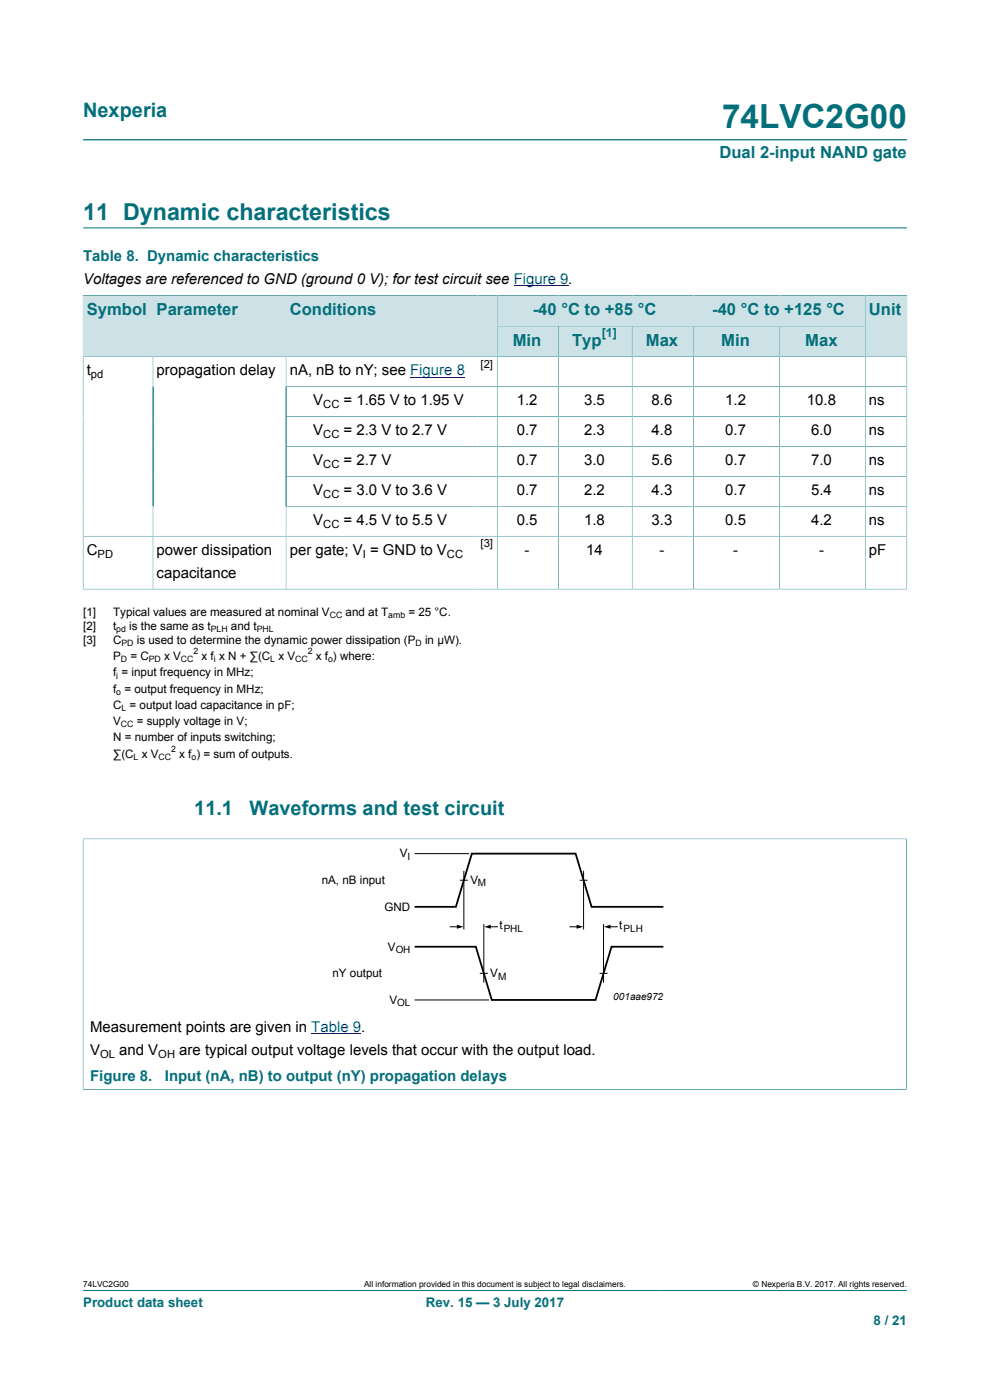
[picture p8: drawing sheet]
<svg xmlns="http://www.w3.org/2000/svg" width="210mm" height="297mm" viewBox="0 0 210 297" stroke-linecap="round" stroke-linejoin="round" font-family="sans-serif">
<defs><g id="words">
<text font-size="7.1" fill="#036f7b" x="153.2" y="27.2">74LVC2G00</text>
<text font-size="4.9" fill="#036f7b" x="17.6" y="46.6">11 Dynamic characteristics</text>
<g font-size="4.2" fill="#036f7b">
<text x="17.6" y="24.8">Nexperia</text>
<text x="41.2" y="173">11.1</text>
<text x="52.9" y="173">Waveforms and test circuit</text>
</g>
<g font-size="3.5" fill="#036f7b">
<text x="152.6" y="33.5">Dual 2-input NAND gate</text>
<text x="18.4" y="66.8">Symbol</text>
<text x="33.2" y="66.8">Parameter</text>
<text x="61.5" y="66.8">Conditions</text>
<text x="113" y="66.8">-40 °C to +85 °C</text>
<text x="151.1" y="66.8">-40 °C to +125 °C</text>
<text x="184.3" y="66.8">Unit</text>
<text x="108.8" y="73.3">Min</text>
<text x="121.4" y="73.3">Typ</text>
<text x="137" y="73.3">Max</text>
<text x="153" y="73.3">Min</text>
<text x="170.8" y="73.3">Max</text>
</g>
<g font-size="3.2" fill="#036f7b">
<text x="17.6" y="55.4">Table 8. Dynamic characteristics</text>
<text x="19.1" y="229.4">Figure 8.  Input (nA, nB) to output (nY) propagation delays</text>
</g>
<g font-size="3.2">
<text x="17.6" y="60.3">Voltages are referenced to GND (ground 0 V); for test circuit see Figure 9.</text>
<text x="18.4" y="79.7">t</text>
<text x="33.2" y="79.7">propagation delay</text>
<text x="61.5" y="79.7">nA, nB to nY; see Figure 8</text>
<text x="66.5" y="86">V</text>
<text x="72.9" y="86">= 1.65 V to 1.95 V</text>
<text x="109.6" y="86">1.2</text>
<text x="123.9" y="86">3.5</text>
<text x="138.2" y="86">8.6</text>
<text x="153.8" y="86">1.2</text>
<text x="171.2" y="86">10.8</text>
<text x="184.3" y="86">ns</text>
<text x="66.5" y="92.4">V</text>
<text x="72.9" y="92.4">= 2.3 V to 2.7 V</text>
<text x="109.6" y="92.4">0.7</text>
<text x="123.9" y="92.4">2.3</text>
<text x="138.2" y="92.4">4.8</text>
<text x="153.8" y="92.4">0.7</text>
<text x="172.1" y="92.4">6.0</text>
<text x="184.3" y="92.4">ns</text>
<text x="66.5" y="98.7">V</text>
<text x="72.9" y="98.7">= 2.7 V</text>
<text x="109.6" y="98.7">0.7</text>
<text x="123.9" y="98.7">3.0</text>
<text x="138.2" y="98.7">5.6</text>
<text x="153.8" y="98.7">0.7</text>
<text x="172.1" y="98.7">7.0</text>
<text x="184.3" y="98.7">ns</text>
<text x="66.5" y="105.1">V</text>
<text x="72.9" y="105.1">= 3.0 V to 3.6 V</text>
<text x="109.6" y="105.1">0.7</text>
<text x="123.9" y="105.1">2.2</text>
<text x="138.2" y="105.1">4.3</text>
<text x="153.8" y="105.1">0.7</text>
<text x="172.1" y="105.1">5.4</text>
<text x="184.3" y="105.1">ns</text>
<text x="66.5" y="111.4">V</text>
<text x="72.9" y="111.4">= 4.5 V to 5.5 V</text>
<text x="109.6" y="111.4">0.5</text>
<text x="123.9" y="111.4">1.8</text>
<text x="138.2" y="111.4">3.3</text>
<text x="153.8" y="111.4">0.5</text>
<text x="172.1" y="111.4">4.2</text>
<text x="184.3" y="111.4">ns</text>
<text x="18.4" y="117.8">C</text>
<text x="33.2" y="117.8">power dissipation</text>
<text x="61.5" y="117.8">per gate; V = GND to V</text>
<text x="111.3" y="117.8">-</text>
<text x="124.4" y="117.8">14</text>
<text x="139.9" y="117.8">-</text>
<text x="155.5" y="117.8">-</text>
<text x="173.7" y="117.8">-</text>
<text x="184.3" y="117.8">pF</text>
<text x="33.2" y="122.6">capacitance</text>
<text x="19.1" y="218.9">Measurement points are given in Table 9.</text>
<text x="19.1" y="223.8">V</text>
<text x="25.3" y="223.8">and V</text>
<text x="38" y="223.8">are typical output voltage levels that occur with the output load.</text>
</g>
<g font-size="2.8" fill="#036f7b">
<text x="17.6" y="277.3">Product data sheet</text>
<text x="90.3" y="277.3">Rev. 15 — 3 July 2017</text>
<text x="185.3" y="281">8 / 21</text>
</g>
<text font-size="2.6" fill="#036f7b" x="127.6" y="71.5">[1]</text>
<g font-size="2.5">
<text x="17.6" y="130.6">[1]</text>
<text x="24" y="130.6">Typical values are measured at nominal V</text>
<text x="73.3" y="130.6">and at T</text>
<text x="86.6" y="130.6">= 25 °C.</text>
<text x="17.6" y="133.6">[2]</text>
<text x="17.6" y="136.6">[3]</text>
<text x="24" y="133.6">t</text>
<text x="24" y="136.6">C</text>
<text x="27.4" y="133.6">is the same as t</text>
<text x="29" y="136.6">is used to determine the dynamic power dissipation (P</text>
<text x="49" y="133.6">and t</text>
<text x="90.2" y="136.6">in μW).</text>
<text x="24" y="140">P</text>
<text x="24" y="143.5">f = input frequency in MHz;</text>
<text x="27.7" y="140">= C</text>
<text x="34.8" y="140">x V</text>
<text x="42.8" y="140">x f x N + ∑(C x V</text>
<text x="67" y="140">x f ) where:</text>
<text x="24" y="146.9">f = output frequency in MHz;</text>
<text x="24" y="150.4">C = output load capacitance in pF;</text>
<text x="24" y="153.8">V</text>
<text x="29" y="153.8">= supply voltage in V;</text>
<text x="24" y="157.3">N = number of inputs switching;</text>
<text x="24" y="160.8">∑(C x V</text>
<text x="38" y="160.8">x f ) = sum of outputs.</text>
<text x="84.8" y="181.9">V</text>
<text x="68.2" y="187.6">nA, nB input</text>
<text x="99.8" y="187.4">V</text>
<text x="81.6" y="193.2">GND</text>
<text x="106" y="197.1">t</text>
<text x="131.4" y="197.1">t</text>
<text x="82.3" y="201.7">V</text>
<text x="70.5" y="207.3">nY output</text>
<text x="104" y="207.3">V</text>
<text x="82.6" y="213">V</text>
</g>
<g font-size="2.4">
<text x="19.3" y="80.3">pd</text>
<text x="102" y="78">[2]</text>
<text x="68.6" y="86.6">CC</text>
<text x="68.6" y="93">CC</text>
<text x="68.6" y="99.3">CC</text>
<text x="68.6" y="105.7">CC</text>
<text x="68.6" y="112">CC</text>
<text x="20.7" y="118.4">PD</text>
<text x="77" y="118.4">I</text>
<text x="94.8" y="118.4">CC</text>
<text x="102" y="116.1">[3]</text>
<text x="21.2" y="224.4">OL</text>
<text x="33.6" y="224.4">OH</text>
</g>
<g font-size="2.1">
<text x="86.5" y="182.4">I</text>
<text x="101.4" y="187.9">M</text>
<text x="106.9" y="197.7">PHL</text>
<text x="132.2" y="197.7">PLH</text>
<text x="83.9" y="202.2">OH</text>
<text x="105.6" y="207.8">M</text>
<text x="84.2" y="213.5">OL</text>
<text x="130.1" y="212.1">001aae972</text>
</g>
<g font-size="1.9">
<text x="69.9" y="131.1">CC</text>
<text x="82.4" y="131.1">amb</text>
<text x="24.7" y="134.1">pd</text>
<text x="25.8" y="137">PD</text>
<text x="44.7" y="134.1">PLH</text>
<text x="54.5" y="134.1">PHL</text>
<text x="88.1" y="137">D</text>
<text x="24.7" y="143.9">i</text>
<text x="25.6" y="140.5">D</text>
<text x="31.6" y="140.5">PD</text>
<text x="38.4" y="140.5">CC</text>
<text x="41.1" y="138.7">2</text>
<text x="45.4" y="140.5">i</text>
<text x="57.3" y="140.5">L</text>
<text x="62.6" y="140.5">CC</text>
<text x="65.3" y="138.7">2</text>
<text x="69.6" y="140.5">o</text>
<text x="24.7" y="147.4">o</text>
<text x="25.6" y="154.3">CC</text>
<text x="25.8" y="150.9">L</text>
<text x="28.4" y="161.2">L</text>
<text x="33.6" y="161.2">CC</text>
<text x="36.3" y="159.5">2</text>
<text x="40.6" y="161.2">o</text>
</g>
<g font-size="1.8">
<text x="17.6" y="273.1">74LVC2G00</text>
<text x="77.2" y="273.1">All information provided in this document is subject to legal disclaimers.</text>
<text x="159.7" y="273.1">© Nexperia B.V. 2017. All rights reserved.</text>
</g>
</g></defs>
<path d="M17.6 29.7h174.8M17.6 48.3h174.8M105.5 62.7h41.6v6.5h-41.6zM17.6 273.8h174.8" fill="none" stroke="#036f7b" stroke-width=".21"/>
<path d="M109 60.7h11.6" fill="none" stroke="#00f" stroke-width=".21"/>
<path d="M105.6 62.7h41.4v6.4h-41.4z" fill="#cde2e7"/>
<path d="M147.1 62.7h36.4v6.5h-36.4z" fill="none" stroke="#036f7b" stroke-width=".21"/>
<path d="M147.2 62.7h36.3v6.4h-36.3z" fill="#cde2e7"/>
<path d="M17.6 62.6v13.1h14.9v-13h-14.9" fill="none" stroke="#036f7b" stroke-width=".21"/>
<path d="M17.7 62.7h14.7v12.9h-14.7z" fill="#cde2e7"/>
<path d="M32.5 62.7h28.2v13h-28.2z" fill="none" stroke="#036f7b" stroke-width=".21"/>
<path d="M32.5 62.7h28.1v12.9h-28.1z" fill="#cde2e7"/>
<path d="M60.7 62.7h44.8v13h-44.8z" fill="none" stroke="#036f7b" stroke-width=".21"/>
<g fill="#cde2e7">
<path d="M60.7 62.7h44.7v12.9h-44.7z"/>
<path d="M105.6 69.2h12.8v6.4h-12.8z"/>
</g>
<path d="M105.5 69.2h13v6.5h-13z" fill="none" stroke="#036f7b" stroke-width=".21"/>
<path d="M118.6 69.2h15.4v6.4h-15.4z" fill="#cde2e7"/>
<path d="M118.5 69.2h15.6v6.5h-15.6z" fill="none" stroke="#036f7b" stroke-width=".21"/>
<path d="M134.2 69.2h12.8v6.4h-12.8z" fill="#cde2e7"/>
<path d="M134.1 69.2h13v6.5h-13z" fill="none" stroke="#036f7b" stroke-width=".21"/>
<path d="M147.2 69.2h18.1v6.4h-18.1z" fill="#cde2e7"/>
<path d="M147.1 69.2h18.2v6.5h-18.2z" fill="none" stroke="#036f7b" stroke-width=".21"/>
<path d="M165.4 69.2h18.1v6.4h-18.1z" fill="#cde2e7"/>
<path d="M192.4 62.6v13.1h-27.1v-6.5h18.2M192.4 62.7h-8.9v13" fill="none" stroke="#036f7b" stroke-width=".21"/>
<path d="M183.6 62.7h8.7v12.9h-8.7z" fill="#cde2e7"/>
<g fill="none" stroke="#036f7b" stroke-width=".21">
<path d="M32.5 75.7v49.3M60.7 75.7v49.3M105.5 75.7v49.3M118.5 75.7v49.3M134.1 75.7v49.3M147.1 75.7v49.3M165.3 75.7v49.3M183.5 75.7v49.3M60.7 82h131.7M60.7 88.4h131.7M60.7 94.7h131.7M17.6 113.8h174.8"/>
<path d="M60.7 101.1h131.7M60.7 107.4h131.7M17.6 125h174.8M17.6 125v-49.3h174.8v49.3M17.6 178h174.7M17.6 177.9v53.3M192.3 177.9v53.3M17.6 231.1h174.7"/>
</g>
<path d="M87 80h11.7M66 219.2h10.6" fill="none" stroke="#00f" stroke-width=".21"/>
<g fill="none" stroke="#000" stroke-width=".21">
<path d="M88 181.1h11.5M95.5 196.6h1.7M97.5 186.7h1.7M98.4 184.8v12.4M102.6 196v12.5M103.8 196.6h1.7M120.9 196.6h1.7M122.9 186.7h1.7M123.8 184.8v12.4M128 196v12.5M129.2 196.6h1.7M88 212.1h15.8"/>
<path d="M101.8 206.5h1.7M127.2 206.5h1.7"/>
</g>
<path d="M96.9 196.2l1.4 .4-1.4 .4zM102.7 196.6l1.4-.4v.8zM122.3 196.2l1.4 .4-1.4 .4zM128.1 196.6l1.4-.4v.8z" fill="#000"/>
<path d="M88 192.4h8.7l3.4-11.3h22l3.4 11.3h15.2M88 200.8h12.9l3.4 11.3h22l3.4-11.3h11" fill="none" stroke="#000" stroke-width=".38"/>
<use href="#words"/>
</svg>
